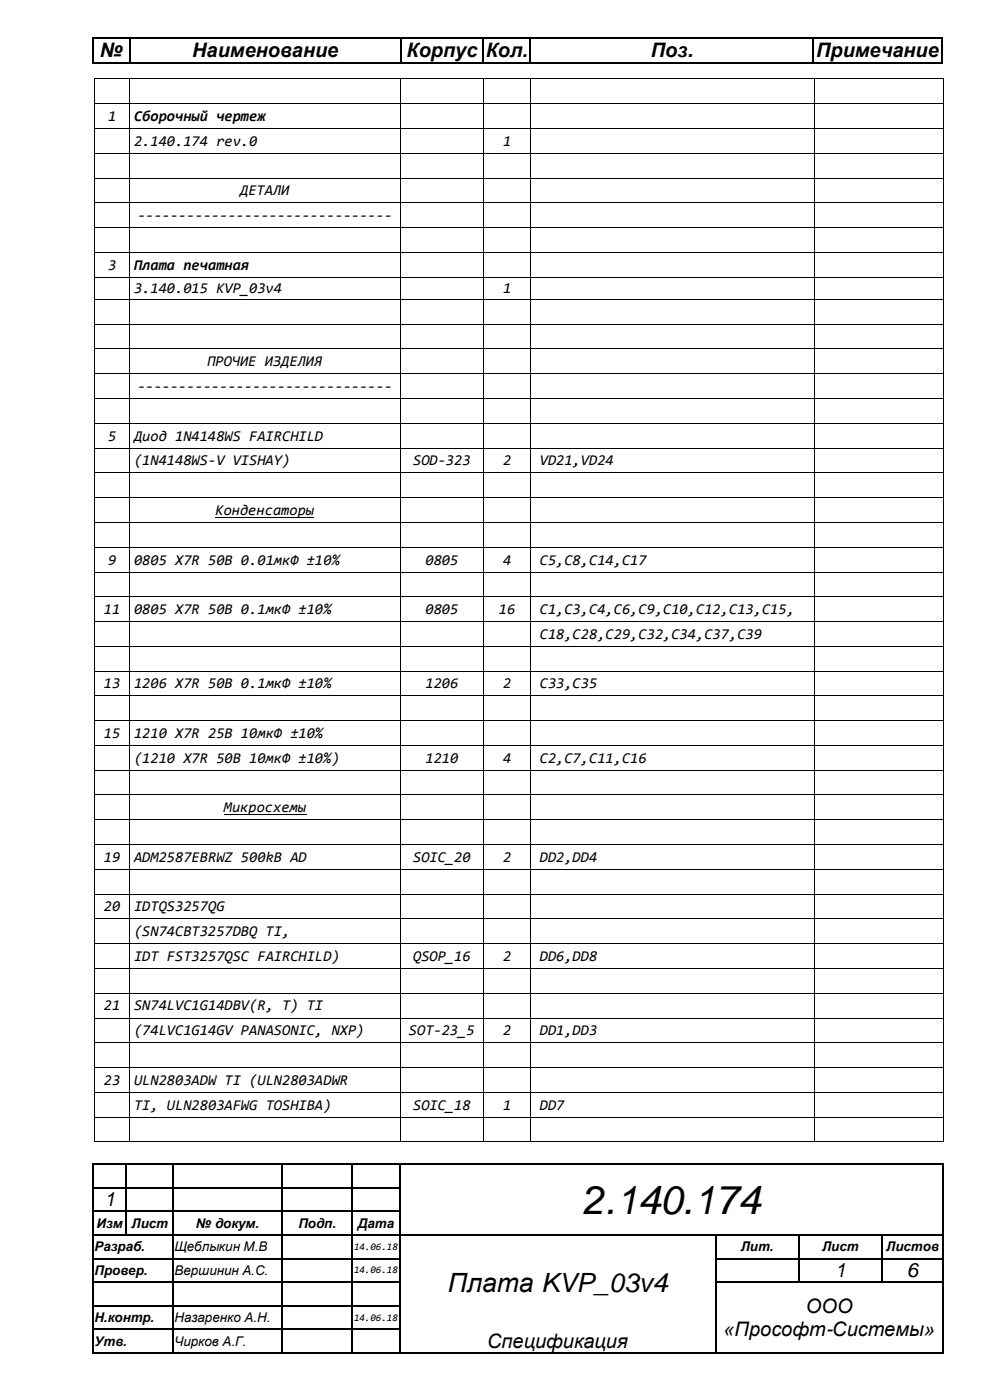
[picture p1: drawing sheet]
<svg xmlns="http://www.w3.org/2000/svg" width="210mm" height="297mm" viewBox="0 0 210 297" stroke-linecap="round" stroke-linejoin="round" font-family="sans-serif">
<defs><g id="words">
<text font-size="8.5" x="123.6" y="257.5">2.140.174</text>
<text font-size="5.6" x="95" y="274.1">Плата KVP_03v4</text>
<g font-size="4.2">
<text x="21.2" y="12.1">№</text>
<text x="40.8" y="12.1">Наименование</text>
<text x="86.3" y="12.1">Корпус</text>
<text x="103.1" y="12.1">Кол.</text>
<text x="138.1" y="12.1">Поз.</text>
<text x="173.1" y="12.1">Примечание</text>
<text x="22.1" y="256">1</text>
<text x="177.1" y="271">1</text>
<text x="192.4" y="271">6</text>
<text x="171" y="278.5">ООО</text>
<text x="103.4" y="286">Спецификация</text>
<text x="153.5" y="283.4">«Прософт-Системы»</text>
</g>
<g font-size="3.2">
<text x="22.9" y="25.7">1</text>
<text x="28.5" y="25.7">Сборочный чертеж</text>
<text x="28.5" y="30.9">2.140.174 rev.0</text>
<text x="106.7" y="30.9">1</text>
<text x="51" y="41.4">ДЕТАЛИ</text>
<text x="29.1" y="46.7">-------------------------------</text>
<text x="22.9" y="57.2">3</text>
<text x="28.5" y="57.2">Плата печатная</text>
<text x="28.5" y="62.2">3.140.015 KVP_03v4</text>
<text x="106.7" y="62.2">1</text>
<text x="44" y="77.7">ПРОЧИЕ ИЗДЕЛИЯ</text>
<text x="29.1" y="83">-------------------------------</text>
<text x="22.9" y="93.5">5</text>
<text x="28.5" y="93.5">Диод 1N4148WS FAIRCHILD</text>
<text x="28.5" y="98.7">(1N4148WS-V VISHAY)</text>
<text x="87.6" y="98.7">SOD-323</text>
<text x="106.7" y="98.7">2</text>
<text x="114.5" y="98.7">VD21,VD24</text>
<text x="45.7" y="109.3">Конденсаторы</text>
<text x="22.9" y="119.8">9</text>
<text x="28.5" y="119.8">0805 X7R 50В 0.01мкФ ±10%</text>
<text x="90.3" y="119.8">0805</text>
<text x="106.7" y="119.8">4</text>
<text x="114.5" y="119.8">C5,C8,C14,C17</text>
<text x="22.1" y="130.3">11</text>
<text x="28.5" y="130.3">0805 X7R 50В 0.1мкФ ±10%</text>
<text x="90.3" y="130.3">0805</text>
<text x="105.9" y="130.3">16</text>
<text x="114.5" y="130.3">C1,C3,C4,C6,C9,C10,C12,C13,C15,</text>
<text x="114.5" y="135.6">C18,C28,C29,C32,C34,C37,C39</text>
<text x="22.1" y="146.1">13</text>
<text x="28.5" y="146.1">1206 X7R 50В 0.1мкФ ±10%</text>
<text x="90.3" y="146.1">1206</text>
<text x="106.7" y="146.1">2</text>
<text x="114.5" y="146.1">C33,C35</text>
<text x="22.1" y="156.6">15</text>
<text x="28.5" y="156.6">1210 X7R 25В 10мкФ ±10%</text>
<text x="28.5" y="161.8">(1210 X7R 50В 10мкФ ±10%)</text>
<text x="90.3" y="161.8">1210</text>
<text x="106.7" y="161.8">4</text>
<text x="114.5" y="161.8">C2,C7,C11,C16</text>
<text x="47.5" y="172.4">Микросхемы</text>
<text x="22.1" y="182.9">19</text>
<text x="28.5" y="182.9">ADM2587EBRWZ 500kB AD</text>
<text x="87.6" y="182.9">SOIC_20</text>
<text x="106.7" y="182.9">2</text>
<text x="114.5" y="182.9">DD2,DD4</text>
<text x="22.1" y="193.4">20</text>
<text x="28.5" y="193.4">IDTQS3257QG</text>
<text x="28.5" y="198.7">(SN74CBT3257DBQ TI,</text>
<text x="28.5" y="203.9">IDT FST3257QSC FAIRCHILD)</text>
<text x="87.6" y="203.9">QSOP_16</text>
<text x="106.7" y="203.9">2</text>
<text x="114.5" y="203.9">DD6,DD8</text>
<text x="22.1" y="214.4">21</text>
<text x="28.5" y="214.4">SN74LVC1G14DBV(R, T) TI</text>
<text x="28.5" y="219.7">(74LVC1G14GV PANASONIC, NXP)</text>
<text x="86.8" y="219.7">SOT-23_5</text>
<text x="106.7" y="219.7">2</text>
<text x="114.5" y="219.7">DD1,DD3</text>
<text x="22.1" y="230.2">23</text>
<text x="28.5" y="230.2">ULN2803ADW TI (ULN2803ADWR</text>
<text x="28.5" y="235.5">TI, ULN2803AFWG TOSHIBA)</text>
<text x="87.6" y="235.5">SOIC_18</text>
<text x="106.7" y="235.5">1</text>
<text x="114.5" y="235.5">DD7</text>
</g>
<g font-size="2.8">
<text x="20.5" y="260.5">Изм</text>
<text x="27.9" y="260.5">Лист</text>
<text x="41.6" y="260.5">№ докум.</text>
<text x="63.3" y="260.5">Подп.</text>
<text x="75.9" y="260.5">Дата</text>
<text x="20" y="265.5">Разраб.</text>
<text x="37" y="265.5">Щеблыкин М.В</text>
<text x="157.1" y="265.5">Лит.</text>
<text x="174.4" y="265.5">Лист</text>
<text x="188" y="265.5">Листов</text>
<text x="20" y="270.5">Провер.</text>
<text x="37" y="270.5">Вершинин А.С.</text>
<text x="20" y="280.5">Н.контр.</text>
<text x="37" y="280.5">Назаренко А.Н.</text>
<text x="20" y="285.5">Утв.</text>
<text x="37" y="285.5">Чирков А.Г.</text>
</g>
<g font-size="2.1">
<text x="75.1" y="265.2">14.06.18</text>
<text x="75.1" y="270.2">14.06.18</text>
<text x="75.1" y="280.2">14.06.18</text>
</g>
</g></defs>
<g fill="#000">
<path d="M19.6 8h.3v.3h-.3z" fill-rule="evenodd"/>
<path d="M19.6 8h.3v.3h-.3z" fill-rule="evenodd"/>
<path d="M19.6 13.2h.3v.2h-.3z" fill-rule="evenodd"/>
<path d="M19.6 13.2h.3v.2h-.3z" fill-rule="evenodd"/>
<path d="M19.9 16.6h.2v.2h-.2z" fill-rule="evenodd"/>
<path d="M19.9 16.6h.2v.2h-.2z" fill-rule="evenodd"/>
<path d="M27.4 16.6h.1v.2h-.1z" fill-rule="evenodd"/>
<path d="M27.4 8h.3v.3h-.3z" fill-rule="evenodd"/>
<path d="M27.4 13.2h.3v.2h-.3z" fill-rule="evenodd"/>
<path d="M84.9 8h.2v.3h-.2z" fill-rule="evenodd"/>
<path d="M84.9 13.2h.2v.2h-.2z" fill-rule="evenodd"/>
<path d="M84.9 16.6h.2v.2h-.2z" fill-rule="evenodd"/>
<path d="M102.4 8h.2v.3h-.2z" fill-rule="evenodd"/>
<path d="M102.4 13.2h.2v.2h-.2z" fill-rule="evenodd"/>
<path d="M102.5 16.6h.1v.2h-.1z" fill-rule="evenodd"/>
<path d="M112.4 8h.2v.3h-.2z" fill-rule="evenodd"/>
<path d="M112.4 13.2h.2v.2h-.2z" fill-rule="evenodd"/>
<path d="M112.5 16.6h.2v.2h-.2z" fill-rule="evenodd"/>
<path d="M172.4 8h.3v.3h-.3z" fill-rule="evenodd"/>
<path d="M172.4 13.2h.3v.2h-.3z" fill-rule="evenodd"/>
<path d="M172.7 16.6h.1v.2h-.1z" fill-rule="evenodd"/>
<path d="M199.6 8h.3v.3h-.3z" fill-rule="evenodd"/>
<path d="M199.6 8h.3v.3h-.3z" fill-rule="evenodd"/>
<path d="M199.6 13.2h.3v.2h-.3z" fill-rule="evenodd"/>
<path d="M199.6 13.2h.3v.2h-.3z" fill-rule="evenodd"/>
<path d="M200.1 16.6h.2v.2h-.2z" fill-rule="evenodd"/>
<path d="M200.1 16.6h.2v.2h-.2z" fill-rule="evenodd"/>
<path d="M19.9 21.9h.2v.2h-.2z" fill-rule="evenodd"/>
<path d="M19.9 27.2h.2v.1h-.2z" fill-rule="evenodd"/>
<path d="M19.9 32.4h.2v.2h-.2z" fill-rule="evenodd"/>
<path d="M19.9 37.7h.2v.2h-.2z" fill-rule="evenodd"/>
<path d="M27.4 21.9h.1v.2h-.1z" fill-rule="evenodd"/>
<path d="M27.4 27.2h.1v.1h-.1z" fill-rule="evenodd"/>
<path d="M27.4 32.4h.1v.2h-.1z" fill-rule="evenodd"/>
<path d="M27.4 37.7h.1v.2h-.1z" fill-rule="evenodd"/>
<path d="M84.9 21.9h.2v.2h-.2z" fill-rule="evenodd"/>
<path d="M84.9 27.2h.2v.1h-.2z" fill-rule="evenodd"/>
<path d="M84.9 32.4h.2v.2h-.2z" fill-rule="evenodd"/>
<path d="M84.9 37.7h.2v.2h-.2z" fill-rule="evenodd"/>
<path d="M102.5 21.9h.1v.2h-.1z" fill-rule="evenodd"/>
<path d="M102.5 27.2h.1v.1h-.1z" fill-rule="evenodd"/>
<path d="M102.5 32.4h.1v.2h-.1z" fill-rule="evenodd"/>
<path d="M102.5 37.7h.1v.2h-.1z" fill-rule="evenodd"/>
<path d="M112.5 21.9h.2v.2h-.2z" fill-rule="evenodd"/>
<path d="M112.5 27.2h.2v.1h-.2z" fill-rule="evenodd"/>
<path d="M112.5 32.4h.2v.2h-.2z" fill-rule="evenodd"/>
<path d="M112.5 37.7h.2v.2h-.2z" fill-rule="evenodd"/>
<path d="M172.7 21.9h.1v.2h-.1z" fill-rule="evenodd"/>
<path d="M172.7 27.2h.1v.1h-.1z" fill-rule="evenodd"/>
<path d="M172.7 32.4h.1v.2h-.1z" fill-rule="evenodd"/>
<path d="M172.7 37.7h.1v.2h-.1z" fill-rule="evenodd"/>
<path d="M200.1 21.9h.2v.2h-.2z" fill-rule="evenodd"/>
<path d="M200.1 27.2h.2v.1h-.2z" fill-rule="evenodd"/>
<path d="M200.1 32.4h.2v.2h-.2z" fill-rule="evenodd"/>
<path d="M200.1 37.7h.2v.2h-.2z" fill-rule="evenodd"/>
<path d="M19.9 42.9h.2v.2h-.2z" fill-rule="evenodd"/>
<path d="M19.9 48.2h.2v.2h-.2z" fill-rule="evenodd"/>
<path d="M19.9 53.4h.2v.2h-.2z" fill-rule="evenodd"/>
<path d="M19.9 58.7h.2v.2h-.2z" fill-rule="evenodd"/>
<path d="M27.4 42.9h.1v.2h-.1z" fill-rule="evenodd"/>
<path d="M27.4 48.2h.1v.2h-.1z" fill-rule="evenodd"/>
<path d="M27.4 53.4h.1v.2h-.1z" fill-rule="evenodd"/>
<path d="M27.4 58.7h.1v.2h-.1z" fill-rule="evenodd"/>
<path d="M84.9 42.9h.2v.2h-.2z" fill-rule="evenodd"/>
<path d="M84.9 48.2h.2v.2h-.2z" fill-rule="evenodd"/>
<path d="M84.9 53.4h.2v.2h-.2z" fill-rule="evenodd"/>
<path d="M84.9 58.7h.2v.2h-.2z" fill-rule="evenodd"/>
<path d="M102.5 42.9h.1v.2h-.1z" fill-rule="evenodd"/>
<path d="M102.5 48.2h.1v.2h-.1z" fill-rule="evenodd"/>
<path d="M102.5 53.4h.1v.2h-.1z" fill-rule="evenodd"/>
<path d="M102.5 58.7h.1v.2h-.1z" fill-rule="evenodd"/>
<path d="M112.5 42.9h.2v.2h-.2z" fill-rule="evenodd"/>
<path d="M112.5 48.2h.2v.2h-.2z" fill-rule="evenodd"/>
<path d="M112.5 53.4h.2v.2h-.2z" fill-rule="evenodd"/>
<path d="M112.5 58.7h.2v.2h-.2z" fill-rule="evenodd"/>
<path d="M172.7 42.9h.1v.2h-.1z" fill-rule="evenodd"/>
<path d="M172.7 48.2h.1v.2h-.1z" fill-rule="evenodd"/>
<path d="M172.7 53.4h.1v.2h-.1z" fill-rule="evenodd"/>
<path d="M172.7 58.7h.1v.2h-.1z" fill-rule="evenodd"/>
<path d="M200.1 42.9h.2v.2h-.2z" fill-rule="evenodd"/>
<path d="M200.1 48.2h.2v.2h-.2z" fill-rule="evenodd"/>
<path d="M200.1 53.4h.2v.2h-.2z" fill-rule="evenodd"/>
<path d="M200.1 58.7h.2v.2h-.2z" fill-rule="evenodd"/>
<path d="M19.9 63.5h.2v.1h-.2z" fill-rule="evenodd"/>
<path d="M19.9 68.7h.2v.2h-.2z" fill-rule="evenodd"/>
<path d="M19.9 74h.2v.1h-.2z" fill-rule="evenodd"/>
<path d="M19.9 79.3h.2v.1h-.2z" fill-rule="evenodd"/>
<path d="M27.4 63.5h.1v.1h-.1z" fill-rule="evenodd"/>
<path d="M27.4 68.7h.1v.2h-.1z" fill-rule="evenodd"/>
<path d="M27.4 74h.1v.1h-.1z" fill-rule="evenodd"/>
<path d="M27.4 79.3h.1v.1h-.1z" fill-rule="evenodd"/>
<path d="M84.9 63.5h.2v.1h-.2z" fill-rule="evenodd"/>
<path d="M84.9 68.7h.2v.2h-.2z" fill-rule="evenodd"/>
<path d="M84.9 74h.2v.1h-.2z" fill-rule="evenodd"/>
<path d="M84.9 79.3h.2v.1h-.2z" fill-rule="evenodd"/>
<path d="M102.5 63.5h.1v.1h-.1z" fill-rule="evenodd"/>
<path d="M102.5 68.7h.1v.2h-.1z" fill-rule="evenodd"/>
<path d="M102.5 74h.1v.1h-.1z" fill-rule="evenodd"/>
<path d="M102.5 79.3h.1v.1h-.1z" fill-rule="evenodd"/>
<path d="M112.5 63.5h.2v.1h-.2z" fill-rule="evenodd"/>
<path d="M112.5 68.7h.2v.2h-.2z" fill-rule="evenodd"/>
<path d="M112.5 74h.2v.1h-.2z" fill-rule="evenodd"/>
<path d="M112.5 79.3h.2v.1h-.2z" fill-rule="evenodd"/>
<path d="M172.7 63.5h.1v.1h-.1z" fill-rule="evenodd"/>
<path d="M172.7 68.7h.1v.2h-.1z" fill-rule="evenodd"/>
<path d="M172.7 74h.1v.1h-.1z" fill-rule="evenodd"/>
<path d="M172.7 79.3h.1v.1h-.1z" fill-rule="evenodd"/>
<path d="M200.1 63.5h.2v.1h-.2z" fill-rule="evenodd"/>
<path d="M200.1 68.7h.2v.2h-.2z" fill-rule="evenodd"/>
<path d="M200.1 74h.2v.1h-.2z" fill-rule="evenodd"/>
<path d="M200.1 79.3h.2v.1h-.2z" fill-rule="evenodd"/>
<path d="M19.9 84.5h.2v.2h-.2z" fill-rule="evenodd"/>
<path d="M19.9 89.8h.2v.1h-.2z" fill-rule="evenodd"/>
<path d="M19.9 95h.2v.2h-.2z" fill-rule="evenodd"/>
<path d="M27.4 84.5h.1v.2h-.1z" fill-rule="evenodd"/>
<path d="M27.4 89.8h.1v.1h-.1z" fill-rule="evenodd"/>
<path d="M27.4 95h.1v.2h-.1z" fill-rule="evenodd"/>
<path d="M84.9 84.5h.2v.2h-.2z" fill-rule="evenodd"/>
<path d="M84.9 89.8h.2v.1h-.2z" fill-rule="evenodd"/>
<path d="M84.9 95h.2v.2h-.2z" fill-rule="evenodd"/>
<path d="M102.5 84.5h.1v.2h-.1z" fill-rule="evenodd"/>
<path d="M102.5 89.8h.1v.1h-.1z" fill-rule="evenodd"/>
<path d="M102.5 95h.1v.2h-.1z" fill-rule="evenodd"/>
<path d="M112.5 84.5h.2v.2h-.2z" fill-rule="evenodd"/>
<path d="M112.5 89.8h.2v.1h-.2z" fill-rule="evenodd"/>
<path d="M112.5 95h.2v.2h-.2z" fill-rule="evenodd"/>
<path d="M172.7 84.5h.1v.2h-.1z" fill-rule="evenodd"/>
<path d="M172.7 89.8h.1v.1h-.1z" fill-rule="evenodd"/>
<path d="M172.7 95h.1v.2h-.1z" fill-rule="evenodd"/>
<path d="M200.1 84.5h.2v.2h-.2z" fill-rule="evenodd"/>
<path d="M200.1 89.8h.2v.1h-.2z" fill-rule="evenodd"/>
<path d="M200.1 95h.2v.2h-.2z" fill-rule="evenodd"/>
<path d="M19.9 100.3h.2v.1h-.2z" fill-rule="evenodd"/>
<path d="M19.9 105.5h.2v.2h-.2z" fill-rule="evenodd"/>
<path d="M19.9 110.8h.2v.2h-.2z" fill-rule="evenodd"/>
<path d="M19.9 116.1h.2v.1h-.2z" fill-rule="evenodd"/>
<path d="M27.4 100.3h.1v.1h-.1z" fill-rule="evenodd"/>
<path d="M27.4 105.5h.1v.2h-.1z" fill-rule="evenodd"/>
<path d="M27.4 110.8h.1v.2h-.1z" fill-rule="evenodd"/>
<path d="M27.4 116.1h.1v.1h-.1z" fill-rule="evenodd"/>
<path d="M84.9 100.3h.2v.1h-.2z" fill-rule="evenodd"/>
<path d="M84.9 105.5h.2v.2h-.2z" fill-rule="evenodd"/>
<path d="M84.9 110.8h.2v.2h-.2z" fill-rule="evenodd"/>
<path d="M84.9 116.1h.2v.1h-.2z" fill-rule="evenodd"/>
<path d="M102.5 100.3h.1v.1h-.1z" fill-rule="evenodd"/>
<path d="M102.5 105.5h.1v.2h-.1z" fill-rule="evenodd"/>
<path d="M102.5 110.8h.1v.2h-.1z" fill-rule="evenodd"/>
<path d="M102.5 116.1h.1v.1h-.1z" fill-rule="evenodd"/>
<path d="M112.5 100.3h.2v.1h-.2z" fill-rule="evenodd"/>
<path d="M112.5 105.5h.2v.2h-.2z" fill-rule="evenodd"/>
<path d="M112.5 110.8h.2v.2h-.2z" fill-rule="evenodd"/>
<path d="M112.5 116.1h.2v.1h-.2z" fill-rule="evenodd"/>
<path d="M172.7 100.3h.1v.1h-.1z" fill-rule="evenodd"/>
<path d="M172.7 105.5h.1v.2h-.1z" fill-rule="evenodd"/>
<path d="M172.7 110.8h.1v.2h-.1z" fill-rule="evenodd"/>
<path d="M172.7 116.1h.1v.1h-.1z" fill-rule="evenodd"/>
<path d="M200.1 100.3h.2v.1h-.2z" fill-rule="evenodd"/>
<path d="M200.1 105.5h.2v.2h-.2z" fill-rule="evenodd"/>
<path d="M200.1 110.8h.2v.2h-.2z" fill-rule="evenodd"/>
<path d="M200.1 116.1h.2v.1h-.2z" fill-rule="evenodd"/>
<path d="M19.9 121.3h.2v.2h-.2z" fill-rule="evenodd"/>
<path d="M19.9 126.6h.2v.1h-.2z" fill-rule="evenodd"/>
<path d="M19.9 131.8h.2v.2h-.2z" fill-rule="evenodd"/>
<path d="M19.9 137.1h.2v.1h-.2z" fill-rule="evenodd"/>
<path d="M27.4 121.3h.1v.2h-.1z" fill-rule="evenodd"/>
<path d="M27.4 126.6h.1v.1h-.1z" fill-rule="evenodd"/>
<path d="M27.4 131.8h.1v.2h-.1z" fill-rule="evenodd"/>
<path d="M27.4 137.1h.1v.1h-.1z" fill-rule="evenodd"/>
<path d="M84.9 121.3h.2v.2h-.2z" fill-rule="evenodd"/>
<path d="M84.9 126.6h.2v.1h-.2z" fill-rule="evenodd"/>
<path d="M84.9 131.8h.2v.2h-.2z" fill-rule="evenodd"/>
<path d="M84.9 137.1h.2v.1h-.2z" fill-rule="evenodd"/>
<path d="M102.5 121.3h.1v.2h-.1z" fill-rule="evenodd"/>
<path d="M102.5 126.6h.1v.1h-.1z" fill-rule="evenodd"/>
<path d="M102.5 131.8h.1v.2h-.1z" fill-rule="evenodd"/>
<path d="M102.5 137.1h.1v.1h-.1z" fill-rule="evenodd"/>
<path d="M112.5 121.3h.2v.2h-.2z" fill-rule="evenodd"/>
<path d="M112.5 126.6h.2v.1h-.2z" fill-rule="evenodd"/>
<path d="M112.5 131.8h.2v.2h-.2z" fill-rule="evenodd"/>
<path d="M112.5 137.1h.2v.1h-.2z" fill-rule="evenodd"/>
<path d="M172.7 121.3h.1v.2h-.1z" fill-rule="evenodd"/>
<path d="M172.7 126.6h.1v.1h-.1z" fill-rule="evenodd"/>
<path d="M172.7 131.8h.1v.2h-.1z" fill-rule="evenodd"/>
<path d="M172.7 137.1h.1v.1h-.1z" fill-rule="evenodd"/>
<path d="M200.1 121.3h.2v.2h-.2z" fill-rule="evenodd"/>
<path d="M200.1 126.6h.2v.1h-.2z" fill-rule="evenodd"/>
<path d="M200.1 131.8h.2v.2h-.2z" fill-rule="evenodd"/>
<path d="M200.1 137.1h.2v.1h-.2z" fill-rule="evenodd"/>
<path d="M19.9 142.3h.2v.2h-.2z" fill-rule="evenodd"/>
<path d="M19.9 147.6h.2v.2h-.2z" fill-rule="evenodd"/>
<path d="M19.9 152.8h.2v.2h-.2z" fill-rule="evenodd"/>
<path d="M19.9 158.1h.2v.2h-.2z" fill-rule="evenodd"/>
<path d="M27.4 142.3h.1v.2h-.1z" fill-rule="evenodd"/>
<path d="M27.4 147.6h.1v.2h-.1z" fill-rule="evenodd"/>
<path d="M27.4 152.8h.1v.2h-.1z" fill-rule="evenodd"/>
<path d="M27.4 158.1h.1v.2h-.1z" fill-rule="evenodd"/>
<path d="M84.9 142.3h.2v.2h-.2z" fill-rule="evenodd"/>
<path d="M84.9 147.6h.2v.2h-.2z" fill-rule="evenodd"/>
<path d="M84.9 152.8h.2v.2h-.2z" fill-rule="evenodd"/>
<path d="M84.9 158.1h.2v.2h-.2z" fill-rule="evenodd"/>
<path d="M102.5 142.3h.1v.2h-.1z" fill-rule="evenodd"/>
<path d="M102.5 147.6h.1v.2h-.1z" fill-rule="evenodd"/>
<path d="M102.5 152.8h.1v.2h-.1z" fill-rule="evenodd"/>
<path d="M102.5 158.1h.1v.2h-.1z" fill-rule="evenodd"/>
<path d="M112.5 142.3h.2v.2h-.2z" fill-rule="evenodd"/>
<path d="M112.5 147.6h.2v.2h-.2z" fill-rule="evenodd"/>
<path d="M112.5 152.8h.2v.2h-.2z" fill-rule="evenodd"/>
<path d="M112.5 158.1h.2v.2h-.2z" fill-rule="evenodd"/>
<path d="M172.7 142.3h.1v.2h-.1z" fill-rule="evenodd"/>
<path d="M172.7 147.6h.1v.2h-.1z" fill-rule="evenodd"/>
<path d="M172.7 152.8h.1v.2h-.1z" fill-rule="evenodd"/>
<path d="M172.7 158.1h.1v.2h-.1z" fill-rule="evenodd"/>
<path d="M200.1 142.3h.2v.2h-.2z" fill-rule="evenodd"/>
<path d="M200.1 147.6h.2v.2h-.2z" fill-rule="evenodd"/>
<path d="M200.1 152.8h.2v.2h-.2z" fill-rule="evenodd"/>
<path d="M200.1 158.1h.2v.2h-.2z" fill-rule="evenodd"/>
<path d="M19.9 163.3h.2v.2h-.2z" fill-rule="evenodd"/>
<path d="M19.9 168.6h.2v.2h-.2z" fill-rule="evenodd"/>
<path d="M19.9 173.9h.2v.2h-.2z" fill-rule="evenodd"/>
<path d="M19.9 179.1h.2v.2h-.2z" fill-rule="evenodd"/>
<path d="M27.4 163.3h.1v.2h-.1z" fill-rule="evenodd"/>
<path d="M27.4 168.6h.1v.2h-.1z" fill-rule="evenodd"/>
<path d="M27.4 173.9h.1v.2h-.1z" fill-rule="evenodd"/>
<path d="M27.4 179.1h.1v.2h-.1z" fill-rule="evenodd"/>
<path d="M84.9 163.3h.2v.2h-.2z" fill-rule="evenodd"/>
<path d="M84.9 168.6h.2v.2h-.2z" fill-rule="evenodd"/>
<path d="M84.9 173.9h.2v.2h-.2z" fill-rule="evenodd"/>
<path d="M84.9 179.1h.2v.2h-.2z" fill-rule="evenodd"/>
<path d="M102.5 163.3h.1v.2h-.1z" fill-rule="evenodd"/>
<path d="M102.5 168.6h.1v.2h-.1z" fill-rule="evenodd"/>
<path d="M102.5 173.9h.1v.2h-.1z" fill-rule="evenodd"/>
<path d="M102.5 179.1h.1v.2h-.1z" fill-rule="evenodd"/>
<path d="M112.5 163.3h.2v.2h-.2z" fill-rule="evenodd"/>
<path d="M112.5 168.6h.2v.2h-.2z" fill-rule="evenodd"/>
<path d="M112.5 173.9h.2v.2h-.2z" fill-rule="evenodd"/>
<path d="M112.5 179.1h.2v.2h-.2z" fill-rule="evenodd"/>
<path d="M172.7 163.3h.1v.2h-.1z" fill-rule="evenodd"/>
<path d="M172.7 168.6h.1v.2h-.1z" fill-rule="evenodd"/>
<path d="M172.7 173.9h.1v.2h-.1z" fill-rule="evenodd"/>
<path d="M172.7 179.1h.1v.2h-.1z" fill-rule="evenodd"/>
<path d="M200.1 163.3h.2v.2h-.2z" fill-rule="evenodd"/>
<path d="M200.1 168.6h.2v.2h-.2z" fill-rule="evenodd"/>
<path d="M200.1 173.9h.2v.2h-.2z" fill-rule="evenodd"/>
<path d="M200.1 179.1h.2v.2h-.2z" fill-rule="evenodd"/>
<path d="M19.9 184.4h.2v.2h-.2z" fill-rule="evenodd"/>
<path d="M19.9 189.6h.2v.2h-.2z" fill-rule="evenodd"/>
<path d="M19.9 194.9h.2v.2h-.2z" fill-rule="evenodd"/>
<path d="M27.4 184.4h.1v.2h-.1z" fill-rule="evenodd"/>
<path d="M27.4 189.6h.1v.2h-.1z" fill-rule="evenodd"/>
<path d="M27.4 194.9h.1v.2h-.1z" fill-rule="evenodd"/>
<path d="M84.9 184.4h.2v.2h-.2z" fill-rule="evenodd"/>
<path d="M84.9 189.6h.2v.2h-.2z" fill-rule="evenodd"/>
<path d="M84.9 194.9h.2v.2h-.2z" fill-rule="evenodd"/>
<path d="M102.5 184.4h.1v.2h-.1z" fill-rule="evenodd"/>
<path d="M102.5 189.6h.1v.2h-.1z" fill-rule="evenodd"/>
<path d="M102.5 194.9h.1v.2h-.1z" fill-rule="evenodd"/>
<path d="M112.5 184.4h.2v.2h-.2z" fill-rule="evenodd"/>
<path d="M112.5 189.6h.2v.2h-.2z" fill-rule="evenodd"/>
<path d="M112.5 194.9h.2v.2h-.2z" fill-rule="evenodd"/>
<path d="M172.7 184.4h.1v.2h-.1z" fill-rule="evenodd"/>
<path d="M172.7 189.6h.1v.2h-.1z" fill-rule="evenodd"/>
<path d="M172.7 194.9h.1v.2h-.1z" fill-rule="evenodd"/>
<path d="M200.1 184.4h.2v.2h-.2z" fill-rule="evenodd"/>
<path d="M200.1 189.6h.2v.2h-.2z" fill-rule="evenodd"/>
<path d="M200.1 194.9h.2v.2h-.2z" fill-rule="evenodd"/>
<path d="M19.9 200.1h.2v.2h-.2z" fill-rule="evenodd"/>
<path d="M19.9 205.4h.2v.2h-.2z" fill-rule="evenodd"/>
<path d="M19.9 210.7h.2v.1h-.2z" fill-rule="evenodd"/>
<path d="M19.9 215.9h.2v.2h-.2z" fill-rule="evenodd"/>
<path d="M27.4 200.1h.1v.2h-.1z" fill-rule="evenodd"/>
<path d="M27.4 205.4h.1v.2h-.1z" fill-rule="evenodd"/>
<path d="M27.4 210.7h.1v.1h-.1z" fill-rule="evenodd"/>
<path d="M27.4 215.9h.1v.2h-.1z" fill-rule="evenodd"/>
<path d="M84.9 200.1h.2v.2h-.2z" fill-rule="evenodd"/>
<path d="M84.9 205.4h.2v.2h-.2z" fill-rule="evenodd"/>
<path d="M84.9 210.7h.2v.1h-.2z" fill-rule="evenodd"/>
<path d="M84.9 215.9h.2v.2h-.2z" fill-rule="evenodd"/>
<path d="M102.5 200.1h.1v.2h-.1z" fill-rule="evenodd"/>
<path d="M102.5 205.4h.1v.2h-.1z" fill-rule="evenodd"/>
<path d="M102.5 210.7h.1v.1h-.1z" fill-rule="evenodd"/>
<path d="M102.5 215.9h.1v.2h-.1z" fill-rule="evenodd"/>
<path d="M112.5 200.1h.2v.2h-.2z" fill-rule="evenodd"/>
<path d="M112.5 205.4h.2v.2h-.2z" fill-rule="evenodd"/>
<path d="M112.5 210.7h.2v.1h-.2z" fill-rule="evenodd"/>
<path d="M112.5 215.9h.2v.2h-.2z" fill-rule="evenodd"/>
<path d="M172.7 200.1h.1v.2h-.1z" fill-rule="evenodd"/>
<path d="M172.7 205.4h.1v.2h-.1z" fill-rule="evenodd"/>
<path d="M172.7 210.7h.1v.1h-.1z" fill-rule="evenodd"/>
<path d="M172.7 215.9h.1v.2h-.1z" fill-rule="evenodd"/>
<path d="M200.1 200.1h.2v.2h-.2z" fill-rule="evenodd"/>
<path d="M200.1 205.4h.2v.2h-.2z" fill-rule="evenodd"/>
<path d="M200.1 210.7h.2v.1h-.2z" fill-rule="evenodd"/>
<path d="M200.1 215.9h.2v.2h-.2z" fill-rule="evenodd"/>
<path d="M19.9 221.2h.2v.2h-.2z" fill-rule="evenodd"/>
<path d="M19.9 226.4h.2v.2h-.2z" fill-rule="evenodd"/>
<path d="M19.9 231.7h.2v.2h-.2z" fill-rule="evenodd"/>
<path d="M19.9 237h.2v.1h-.2z" fill-rule="evenodd"/>
<path d="M27.4 221.2h.1v.2h-.1z" fill-rule="evenodd"/>
<path d="M27.4 226.4h.1v.2h-.1z" fill-rule="evenodd"/>
<path d="M27.4 231.7h.1v.2h-.1z" fill-rule="evenodd"/>
<path d="M27.4 237h.1v.1h-.1z" fill-rule="evenodd"/>
<path d="M84.9 221.2h.2v.2h-.2z" fill-rule="evenodd"/>
<path d="M84.9 226.4h.2v.2h-.2z" fill-rule="evenodd"/>
<path d="M84.9 231.7h.2v.2h-.2z" fill-rule="evenodd"/>
<path d="M84.9 237h.2v.1h-.2z" fill-rule="evenodd"/>
<path d="M102.5 221.2h.1v.2h-.1z" fill-rule="evenodd"/>
<path d="M102.5 226.4h.1v.2h-.1z" fill-rule="evenodd"/>
<path d="M102.5 231.7h.1v.2h-.1z" fill-rule="evenodd"/>
<path d="M102.5 237h.1v.1h-.1z" fill-rule="evenodd"/>
<path d="M112.5 221.2h.2v.2h-.2z" fill-rule="evenodd"/>
<path d="M112.5 226.4h.2v.2h-.2z" fill-rule="evenodd"/>
<path d="M112.5 231.7h.2v.2h-.2z" fill-rule="evenodd"/>
<path d="M112.5 237h.2v.1h-.2z" fill-rule="evenodd"/>
<path d="M172.7 221.2h.1v.2h-.1z" fill-rule="evenodd"/>
<path d="M172.7 226.4h.1v.2h-.1z" fill-rule="evenodd"/>
<path d="M172.7 231.7h.1v.2h-.1z" fill-rule="evenodd"/>
<path d="M172.7 237h.1v.1h-.1z" fill-rule="evenodd"/>
<path d="M200.1 221.2h.2v.2h-.2z" fill-rule="evenodd"/>
<path d="M200.1 226.4h.2v.2h-.2z" fill-rule="evenodd"/>
<path d="M200.1 231.7h.2v.2h-.2z" fill-rule="evenodd"/>
<path d="M200.1 237h.2v.1h-.2z" fill-rule="evenodd"/>
<path d="M19.6 246.8h.3v.3h-.3z" fill-rule="evenodd"/>
<path d="M19.6 246.8h.3v.3h-.3z" fill-rule="evenodd"/>
<path d="M19.6 251.9h.3v.2h-.3z" fill-rule="evenodd"/>
<path d="M19.6 256.9h.3v.2h-.3z" fill-rule="evenodd"/>
<path d="M19.9 242.2h.2v.2h-.2z" fill-rule="evenodd"/>
<path d="M19.9 242.2h.2v.2h-.2z" fill-rule="evenodd"/>
<path d="M26.6 246.8h.3v.3h-.3z" fill-rule="evenodd"/>
<path d="M26.6 251.9h.3v.2h-.3z" fill-rule="evenodd"/>
<path d="M26.6 256.9h.3v.2h-.3z" fill-rule="evenodd"/>
<path d="M27.4 242.2h.1v.2h-.1z" fill-rule="evenodd"/>
<path d="M36.6 246.8h.3v.3h-.3z" fill-rule="evenodd"/>
<path d="M36.6 251.9h.3v.2h-.3z" fill-rule="evenodd"/>
<path d="M36.6 256.9h.3v.2h-.3z" fill-rule="evenodd"/>
<path d="M59.6 246.8h.3v.3h-.3z" fill-rule="evenodd"/>
<path d="M59.6 251.9h.3v.2h-.3z" fill-rule="evenodd"/>
<path d="M59.6 256.9h.3v.2h-.3z" fill-rule="evenodd"/>
<path d="M74.7 246.8h.2v.3h-.2z" fill-rule="evenodd"/>
<path d="M74.7 251.9h.2v.2h-.2z" fill-rule="evenodd"/>
<path d="M74.7 256.9h.2v.2h-.2z" fill-rule="evenodd"/>
<path d="M84.6 246.8h.3v.3h-.3z" fill-rule="evenodd"/>
<path d="M84.6 251.9h.3v.2h-.3z" fill-rule="evenodd"/>
<path d="M84.6 256.9h.3v.2h-.3z" fill-rule="evenodd"/>
<path d="M84.9 242.2h.2v.2h-.2z" fill-rule="evenodd"/>
<path d="M102.5 242.2h.1v.2h-.1z" fill-rule="evenodd"/>
<path d="M112.5 242.2h.2v.2h-.2z" fill-rule="evenodd"/>
<path d="M172.7 242.2h.1v.2h-.1z" fill-rule="evenodd"/>
<path d="M199.9 246.8h.3v.3h-.3z" fill-rule="evenodd"/>
<path d="M199.9 246.8h.3v.3h-.3z" fill-rule="evenodd"/>
<path d="M199.9 251.9h.3v.2h-.3z" fill-rule="evenodd"/>
<path d="M199.9 256.9h.3v.2h-.3z" fill-rule="evenodd"/>
<path d="M200.1 242.2h.2v.2h-.2z" fill-rule="evenodd"/>
<path d="M200.1 242.2h.2v.2h-.2z" fill-rule="evenodd"/>
<path d="M19.6 261.9h.3v.2h-.3z" fill-rule="evenodd"/>
<path d="M19.6 266.9h.3v.3h-.3z" fill-rule="evenodd"/>
<path d="M19.6 271.9h.3v.3h-.3z" fill-rule="evenodd"/>
<path d="M19.6 276.9h.3v.2h-.3z" fill-rule="evenodd"/>
<path d="M26.6 261.9h.3v.2h-.3z" fill-rule="evenodd"/>
<path d="M36.6 261.9h.3v.2h-.3z" fill-rule="evenodd"/>
<path d="M36.6 266.9h.3v.3h-.3z" fill-rule="evenodd"/>
<path d="M36.6 271.9h.3v.3h-.3z" fill-rule="evenodd"/>
<path d="M36.6 276.9h.3v.2h-.3z" fill-rule="evenodd"/>
<path d="M59.6 261.9h.3v.2h-.3z" fill-rule="evenodd"/>
<path d="M59.6 266.9h.3v.3h-.3z" fill-rule="evenodd"/>
<path d="M59.6 271.9h.3v.3h-.3z" fill-rule="evenodd"/>
<path d="M59.6 276.9h.3v.2h-.3z" fill-rule="evenodd"/>
<path d="M74.7 261.9h.2v.2h-.2z" fill-rule="evenodd"/>
<path d="M74.7 266.9h.2v.3h-.2z" fill-rule="evenodd"/>
<path d="M74.7 271.9h.2v.3h-.2z" fill-rule="evenodd"/>
<path d="M74.7 276.9h.2v.2h-.2z" fill-rule="evenodd"/>
<path d="M84.6 261.9h.3v.2h-.3z" fill-rule="evenodd"/>
<path d="M84.6 266.9h.3v.3h-.3z" fill-rule="evenodd"/>
<path d="M84.6 271.9h.3v.3h-.3z" fill-rule="evenodd"/>
<path d="M84.6 276.9h.3v.2h-.3z" fill-rule="evenodd"/>
<path d="M151.7 261.9h.2v.2h-.2z" fill-rule="evenodd"/>
<path d="M151.7 266.9h.2v.3h-.2z" fill-rule="evenodd"/>
<path d="M151.7 271.9h.2v.3h-.2z" fill-rule="evenodd"/>
<path d="M151.7 276.9h.2v.2h-.2z" fill-rule="evenodd"/>
<path d="M169.3 261.9h.3v.2h-.3z" fill-rule="evenodd"/>
<path d="M169.3 266.9h.3v.3h-.3z" fill-rule="evenodd"/>
<path d="M169.3 271.9h.3v.3h-.3z" fill-rule="evenodd"/>
<path d="M187 261.9h.2v.2h-.2z" fill-rule="evenodd"/>
<path d="M187 266.9h.2v.3h-.2z" fill-rule="evenodd"/>
<path d="M187 271.9h.2v.3h-.2z" fill-rule="evenodd"/>
<path d="M199.9 261.9h.3v.2h-.3z" fill-rule="evenodd"/>
<path d="M199.9 266.9h.3v.3h-.3z" fill-rule="evenodd"/>
<path d="M199.9 271.9h.3v.3h-.3z" fill-rule="evenodd"/>
<path d="M199.9 276.9h.3v.2h-.3z" fill-rule="evenodd"/>
<path d="M19.6 281.9h.3v.3h-.3z" fill-rule="evenodd"/>
<path d="M19.6 286.9h.3v.3h-.3z" fill-rule="evenodd"/>
<path d="M19.6 286.9h.3v.3h-.3z" fill-rule="evenodd"/>
<path d="M36.6 281.9h.3v.3h-.3z" fill-rule="evenodd"/>
<path d="M36.6 286.9h.3v.3h-.3z" fill-rule="evenodd"/>
<path d="M59.6 281.9h.3v.3h-.3z" fill-rule="evenodd"/>
<path d="M59.6 286.9h.3v.3h-.3z" fill-rule="evenodd"/>
<path d="M74.7 281.9h.2v.3h-.2z" fill-rule="evenodd"/>
<path d="M74.7 286.9h.2v.3h-.2z" fill-rule="evenodd"/>
<path d="M84.6 281.9h.3v.3h-.3z" fill-rule="evenodd"/>
<path d="M84.6 286.9h.3v.3h-.3z" fill-rule="evenodd"/>
<path d="M151.7 281.9h.2v.3h-.2z" fill-rule="evenodd"/>
<path d="M151.7 286.9h.2v.3h-.2z" fill-rule="evenodd"/>
<path d="M199.9 281.9h.3v.3h-.3z" fill-rule="evenodd"/>
<path d="M199.9 286.9h.3v.3h-.3z" fill-rule="evenodd"/>
<path d="M199.9 286.9h.3v.3h-.3z" fill-rule="evenodd"/>
</g>
<g fill="none" stroke="#000" stroke-width=".25">
<path d="M19.7 8.3v4.9M19.9 8.1h7.5M19.9 13.3h7.5M27.5 8.3v4.9M27.7 8.1h57.2M27.7 13.3h57.2M85 8.3v4.9M85.1 8.1h17.3M85.1 13.3h17.3M102.5 8.3v4.9M102.6 8.1h9.8M102.6 13.3h9.8"/>
<path d="M112.5 8.3v4.9M112.6 8.1h59.8M112.6 13.3h59.8M172.5 8.3v4.9M172.7 8.1h26.9M172.7 13.3h26.9M199.8 8.3v4.9M19.7 247.1v4.8M19.7 252.1v4.8M19.7 257.1v4.8M19.9 247h6.7M19.9 252h6.7"/>
<path d="M19.9 257h6.7M26.8 247.1v4.8M26.8 252.1v4.8M26.8 257.1v4.8M26.9 247h9.7M26.9 252h9.7M26.9 257h9.7M36.8 247.1v4.8M36.8 252.1v4.8M36.8 257.1v4.8M36.9 247h22.7M36.9 252h22.7"/>
<path d="M36.9 257h22.7M59.7 247.1v4.8M59.7 252.1v4.8M59.7 257.1v4.8M59.9 247h14.7M59.9 252h14.7M59.9 257h14.7M74.8 247.1v4.8M74.8 252.1v4.8M74.8 257.1v4.8M74.9 247h9.7M74.9 252h9.7"/>
<path d="M74.9 257h9.7M84.8 247.1v4.8M84.8 252.1v4.8M84.8 257.1v4.8M84.9 247h115M200.1 247.1v4.8M200.1 252.1v4.8M200.1 257.1v4.8M19.7 262.1v4.8M19.7 267.2v4.7M19.7 272.2v4.7M19.7 277.1v4.8"/>
<path d="M19.9 262h6.7M19.9 267h16.7M19.9 272h16.7M19.9 277h16.7M26.9 262h9.7M36.8 262.1v4.8M36.8 267.2v4.7M36.8 272.2v4.7M36.8 277.1v4.8M36.9 262h22.7M36.9 267h22.7M36.9 272h22.7"/>
<path d="M36.9 277h22.7M59.7 262.1v4.8M59.7 267.2v4.7M59.7 272.2v4.7M59.7 277.1v4.8M59.9 262h14.7M59.9 267h14.7M59.9 272h14.7M59.9 277h14.7M74.8 262.1v4.8M74.8 267.2v4.7M74.8 272.2v4.7"/>
<path d="M74.8 277.1v4.8M74.9 262h9.7M74.9 267h9.7M74.9 272h9.7M74.9 277h9.7M84.8 262.1v4.8M84.8 267.2v4.7M84.8 272.2v4.7M84.8 277.1v4.8M84.9 262h66.8M151.8 262.1v4.8M151.8 267.2v4.7"/>
<path d="M151.8 272.2v4.7M151.8 277.1v4.8M151.9 262h17.4M151.9 267h17.4M151.9 272h17.4M169.5 262.1v4.8M169.5 267.2v4.7M169.6 262h17.4M169.6 267h17.4M169.6 272h17.4M187.1 262.1v4.8M187.1 267.2v4.7"/>
<path d="M187.2 262h12.7M187.2 267h12.7M187.2 272h12.7M200.1 262.1v4.8M200.1 267.2v4.7M200.1 272.2v4.7M200.1 277.1v4.8M19.7 282.2v4.7M19.9 282.1h16.7M19.9 287.1h16.7M36.8 282.2v4.7M36.9 282.1h22.7"/>
<path d="M36.9 287.1h22.7M59.7 282.2v4.7M59.9 282.1h14.7M59.9 287.1h14.7M74.8 282.2v4.7M74.9 282.1h9.7M74.9 287.1h9.7M84.8 282.2v4.7M84.9 287.1h66.8M151.8 282.2v4.7M151.9 287.1h48M200.1 282.2v4.7"/>
</g>
<g fill="none" stroke="#000" stroke-width=".21">
<path d="M20 16.8v5.1M20.1 16.7h7.3M27.4 16.8v5.1M27.5 16.7h57.4M85 16.8v5.1M85.1 16.7h17.4M102.5 16.8v5.1M102.6 16.7h9.9M112.6 16.8v5.1M112.7 16.7h60M172.8 16.8v5.1M172.8 16.7h27.3"/>
<path d="M200.2 16.8v5.1M20 22.1v5.1M20 27.3v5.1M20 32.6v5.1M20 37.9v5M20.1 22h7.3M20.1 27.3h7.3M20.1 32.5h7.3M20.1 37.8h7.3M27.4 22.1v5.1M27.4 27.3v5.1M27.4 32.6v5.1"/>
<path d="M27.4 37.9v5M27.5 22h57.4M27.5 27.3h57.4M27.5 32.5h57.4M27.5 37.8h57.4M85 22.1v5.1M85 27.3v5.1M85 32.6v5.1M85 37.9v5M85.1 22h17.4M85.1 27.3h17.4M85.1 32.5h17.4"/>
<path d="M85.1 37.8h17.4M102.5 22.1v5.1M102.5 27.3v5.1M102.5 32.6v5.1M102.5 37.9v5M102.6 22h9.9M102.6 27.3h9.9M102.6 32.5h9.9M102.6 37.8h9.9M112.6 22.1v5.1M112.6 27.3v5.1M112.6 32.6v5.1"/>
<path d="M112.6 37.9v5M112.7 22h60M112.7 27.3h60M112.7 32.5h60M112.7 37.8h60M172.8 22.1v5.1M172.8 27.3v5.1M172.8 32.6v5.1M172.8 37.9v5M172.8 22h27.3M172.8 27.3h27.3M172.8 32.5h27.3"/>
<path d="M172.8 37.8h27.3M200.2 22.1v5.1M200.2 27.3v5.1M200.2 32.6v5.1M200.2 37.9v5M20 43.1v5.1M20 48.4v5M20 53.6v5.1M20 58.9v4.6M20.1 43h7.3M20.1 48.3h7.3M20.1 53.5h7.3"/>
<path d="M20.1 58.8h7.3M27.4 43.1v5.1M27.4 48.4v5M27.4 53.6v5.1M27.4 58.9v4.6M27.5 43h57.4M27.5 48.3h57.4M27.5 53.5h57.4M27.5 58.8h57.4M85 43.1v5.1M85 48.4v5M85 53.6v5.1"/>
<path d="M85 58.9v4.6M85.1 43h17.4M85.1 48.3h17.4M85.1 53.5h17.4M85.1 58.8h17.4M102.5 43.1v5.1M102.5 48.4v5M102.5 53.6v5.1M102.5 58.9v4.6M102.6 43h9.9M102.6 48.3h9.9M102.6 53.5h9.9"/>
<path d="M102.6 58.8h9.9M112.6 43.1v5.1M112.6 48.4v5M112.6 53.6v5.1M112.6 58.9v4.6M112.7 43h60M112.7 48.3h60M112.7 53.5h60M112.7 58.8h60M172.8 43.1v5.1M172.8 48.4v5M172.8 53.6v5.1"/>
<path d="M172.8 58.9v4.6M172.8 43h27.3M172.8 48.3h27.3M172.8 53.5h27.3M172.8 58.8h27.3M200.2 43.1v5.1M200.2 48.4v5M200.2 53.6v5.1M200.2 58.9v4.6M20 63.6v5.1M20 68.9v5.1M20 74.1v5.2"/>
<path d="M20 79.4v5.1M20.1 63.5h7.3M20.1 68.8h7.3M20.1 74h7.3M20.1 79.3h7.3M27.4 63.6v5.1M27.4 68.9v5.1M27.4 74.1v5.2M27.4 79.4v5.1M27.5 63.5h57.4M27.5 68.8h57.4M27.5 74h57.4"/>
<path d="M27.5 79.3h57.4M85 63.6v5.1M85 68.9v5.1M85 74.1v5.2M85 79.4v5.1M85.1 63.5h17.4M85.1 68.8h17.4M85.1 74h17.4M85.1 79.3h17.4M102.5 63.6v5.1M102.5 68.9v5.1M102.5 74.1v5.2"/>
<path d="M102.5 79.4v5.1M102.6 63.5h9.9M102.6 68.8h9.9M102.6 74h9.9M102.6 79.3h9.9M112.6 63.6v5.1M112.6 68.9v5.1M112.6 74.1v5.2M112.6 79.4v5.1M112.7 63.5h60M112.7 68.8h60M112.7 74h60"/>
<path d="M112.7 79.3h60M172.8 63.6v5.1M172.8 68.9v5.1M172.8 74.1v5.2M172.8 79.4v5.1M172.8 63.5h27.3M172.8 68.8h27.3M172.8 74h27.3M172.8 79.3h27.3M200.2 63.6v5.1M200.2 68.9v5.1M200.2 74.1v5.2"/>
<path d="M200.2 79.4v5.1M20 84.7v5.1M20 89.9v5.1M20 95.2v5.1M20.1 84.6h7.3M20.1 89.8h7.3M20.1 95.1h7.3M27.4 84.7v5.1M27.4 89.9v5.1M27.4 95.2v5.1M27.5 84.6h57.4M27.5 89.8h57.4"/>
<path d="M27.5 95.1h57.4M85 84.7v5.1M85 89.9v5.1M85 95.2v5.1M85.1 84.6h17.4M85.1 89.8h17.4M85.1 95.1h17.4M102.5 84.7v5.1M102.5 89.9v5.1M102.5 95.2v5.1M102.6 84.6h9.9M102.6 89.8h9.9"/>
<path d="M102.6 95.1h9.9M112.6 84.7v5.1M112.6 89.9v5.1M112.6 95.2v5.1M112.7 84.6h60M112.7 89.8h60M112.7 95.1h60M172.8 84.7v5.1M172.8 89.9v5.1M172.8 95.2v5.1M172.8 84.6h27.3M172.8 89.8h27.3"/>
<path d="M172.8 95.1h27.3M200.2 84.7v5.1M200.2 89.9v5.1M200.2 95.2v5.1M20 100.4v5.1M20 105.7v5.1M20 111v5.1M20 116.2v5.1M20.1 100.3h7.3M20.1 105.6h7.3M20.1 110.9h7.3M20.1 116.1h7.3"/>
<path d="M27.4 100.4v5.1M27.4 105.7v5.1M27.4 111v5.1M27.4 116.2v5.1M27.5 100.3h57.4M27.5 105.6h57.4M27.5 110.9h57.4M27.5 116.1h57.4M45.7 109.8h21M85 100.4v5.1M85 105.7v5.1M85 111v5.1"/>
<path d="M85 116.2v5.1M85.1 100.3h17.4M85.1 105.6h17.4M85.1 110.9h17.4M85.1 116.1h17.4M102.5 100.4v5.1M102.5 105.7v5.1M102.5 111v5.1M102.5 116.2v5.1M102.6 100.3h9.9M102.6 105.6h9.9M102.6 110.9h9.9"/>
<path d="M102.6 116.1h9.9M112.6 100.4v5.1M112.6 105.7v5.1M112.6 111v5.1M112.6 116.2v5.1M112.7 100.3h60M112.7 105.6h60M112.7 110.9h60M112.7 116.1h60M172.8 100.4v5.1M172.8 105.7v5.1M172.8 111v5.1"/>
<path d="M172.8 116.2v5.1M172.8 100.3h27.3M172.8 105.6h27.3M172.8 110.9h27.3M172.8 116.1h27.3M200.2 100.4v5.1M200.2 105.7v5.1M200.2 111v5.1M200.2 116.2v5.1M20 121.5v5.1M20 126.7v5.1M20 132v5.1"/>
<path d="M20 137.2v5.1M20.1 121.4h7.3M20.1 126.6h7.3M20.1 131.9h7.3M20.1 137.1h7.3M27.4 121.5v5.1M27.4 126.7v5.1M27.4 132v5.1M27.4 137.2v5.1M27.5 121.4h57.4M27.5 126.6h57.4M27.5 131.9h57.4"/>
<path d="M27.5 137.1h57.4M85 121.5v5.1M85 126.7v5.1M85 132v5.1M85 137.2v5.1M85.1 121.4h17.4M85.1 126.6h17.4M85.1 131.9h17.4M85.1 137.1h17.4M102.5 121.5v5.1M102.5 126.7v5.1M102.5 132v5.1"/>
<path d="M102.5 137.2v5.1M102.6 121.4h9.9M102.6 126.6h9.9M102.6 131.9h9.9M102.6 137.1h9.9M112.6 121.5v5.1M112.6 126.7v5.1M112.6 132v5.1M112.6 137.2v5.1M112.7 121.4h60M112.7 126.6h60M112.7 131.9h60"/>
<path d="M112.7 137.1h60M172.8 121.5v5.1M172.8 126.7v5.1M172.8 132v5.1M172.8 137.2v5.1M172.8 121.4h27.3M172.8 126.6h27.3M172.8 131.9h27.3M172.8 137.1h27.3M200.2 121.5v5.1M200.2 126.7v5.1M200.2 132v5.1"/>
<path d="M200.2 137.2v5.1M20 142.5v5.1M20 147.8v5M20 153v5.1M20 158.3v5M20.1 142.4h7.3M20.1 147.7h7.3M20.1 152.9h7.3M20.1 158.2h7.3M27.4 142.5v5.1M27.4 147.8v5M27.4 153v5.1"/>
<path d="M27.4 158.3v5M27.5 142.4h57.4M27.5 147.7h57.4M27.5 152.9h57.4M27.5 158.2h57.4M85 142.5v5.1M85 147.8v5M85 153v5.1M85 158.3v5M85.1 142.4h17.4M85.1 147.7h17.4M85.1 152.9h17.4"/>
<path d="M85.1 158.2h17.4M102.5 142.5v5.1M102.5 147.8v5M102.5 153v5.1M102.5 158.3v5M102.6 142.4h9.9M102.6 147.7h9.9M102.6 152.9h9.9M102.6 158.2h9.9M112.6 142.5v5.1M112.6 147.8v5M112.6 153v5.1"/>
<path d="M112.6 158.3v5M112.7 142.4h60M112.7 147.7h60M112.7 152.9h60M112.7 158.2h60M172.8 142.5v5.1M172.8 147.8v5M172.8 153v5.1M172.8 158.3v5M172.8 142.4h27.3M172.8 147.7h27.3M172.8 152.9h27.3"/>
<path d="M172.8 158.2h27.3M200.2 142.5v5.1M200.2 147.8v5M200.2 153v5.1M200.2 158.3v5M20 163.5v5.1M20 168.8v5.1M20 174.1v5M20 179.3v5.1M20.1 163.4h7.3M20.1 168.7h7.3M20.1 174h7.3"/>
<path d="M20.1 179.2h7.3M27.4 163.5v5.1M27.4 168.8v5.1M27.4 174.1v5M27.4 179.3v5.1M27.5 163.4h57.4M27.5 168.7h57.4M27.5 174h57.4M27.5 179.2h57.4M47.5 172.9h17.4M85 163.5v5.1M85 168.8v5.1"/>
<path d="M85 174.1v5M85 179.3v5.1M85.1 163.4h17.4M85.1 168.7h17.4M85.1 174h17.4M85.1 179.2h17.4M102.5 163.5v5.1M102.5 168.8v5.1M102.5 174.1v5M102.5 179.3v5.1M102.6 163.4h9.9M102.6 168.7h9.9"/>
<path d="M102.6 174h9.9M102.6 179.2h9.9M112.6 163.5v5.1M112.6 168.8v5.1M112.6 174.1v5M112.6 179.3v5.1M112.7 163.4h60M112.7 168.7h60M112.7 174h60M112.7 179.2h60M172.8 163.5v5.1M172.8 168.8v5.1"/>
<path d="M172.8 174.1v5M172.8 179.3v5.1M172.8 163.4h27.3M172.8 168.7h27.3M172.8 174h27.3M172.8 179.2h27.3M200.2 163.5v5.1M200.2 168.8v5.1M200.2 174.1v5M200.2 179.3v5.1M20 184.6v5M20 189.8v5.1"/>
<path d="M20 195.1v5M20.1 184.5h7.3M20.1 189.7h7.3M20.1 195h7.3M27.4 184.6v5M27.4 189.8v5.1M27.4 195.1v5M27.5 184.5h57.4M27.5 189.7h57.4M27.5 195h57.4M85 184.6v5M85 189.8v5.1"/>
<path d="M85 195.1v5M85.1 184.5h17.4M85.1 189.7h17.4M85.1 195h17.4M102.5 184.6v5M102.5 189.8v5.1M102.5 195.1v5M102.6 184.5h9.9M102.6 189.7h9.9M102.6 195h9.9M112.6 184.6v5M112.6 189.8v5.1"/>
<path d="M112.6 195.1v5M112.7 184.5h60M112.7 189.7h60M112.7 195h60M172.8 184.6v5M172.8 189.8v5.1M172.8 195.1v5M172.8 184.5h27.3M172.8 189.7h27.3M172.8 195h27.3M200.2 184.6v5M200.2 189.8v5.1"/>
<path d="M200.2 195.1v5M20 200.3v5.1M20 205.6v5.1M20 210.8v5.1M20 216.1v5.1M20.1 200.2h7.3M20.1 205.5h7.3M20.1 210.8h7.3M20.1 216h7.3M27.4 200.3v5.1M27.4 205.6v5.1M27.4 210.8v5.1"/>
<path d="M27.4 216.1v5.1M27.5 200.2h57.4M27.5 205.5h57.4M27.5 210.8h57.4M27.5 216h57.4M85 200.3v5.1M85 205.6v5.1M85 210.8v5.1M85 216.1v5.1M85.1 200.2h17.4M85.1 205.5h17.4M85.1 210.8h17.4"/>
<path d="M85.1 216h17.4M102.5 200.3v5.1M102.5 205.6v5.1M102.5 210.8v5.1M102.5 216.1v5.1M102.6 200.2h9.9M102.6 205.5h9.9M102.6 210.8h9.9M102.6 216h9.9M112.6 200.3v5.1M112.6 205.6v5.1M112.6 210.8v5.1"/>
<path d="M112.6 216.1v5.1M112.7 200.2h60M112.7 205.5h60M112.7 210.8h60M112.7 216h60M172.8 200.3v5.1M172.8 205.6v5.1M172.8 210.8v5.1M172.8 216.1v5.1M172.8 200.2h27.3M172.8 205.5h27.3M172.8 210.8h27.3"/>
<path d="M172.8 216h27.3M200.2 200.3v5.1M200.2 205.6v5.1M200.2 210.8v5.1M200.2 216.1v5.1M20 221.4v5M20 226.6v5.1M20 231.9v5.1M20 237.1v5.1M20.1 221.3h7.3M20.1 226.5h7.3M20.1 231.8h7.3"/>
<path d="M20.1 237.1h7.3M27.4 221.4v5M27.4 226.6v5.1M27.4 231.9v5.1M27.4 237.1v5.1M27.5 221.3h57.4M27.5 226.5h57.4M27.5 231.8h57.4M27.5 237.1h57.4M85 221.4v5M85 226.6v5.1M85 231.9v5.1"/>
<path d="M85 237.1v5.1M85.1 221.3h17.4M85.1 226.5h17.4M85.1 231.8h17.4M85.1 237.1h17.4M102.5 221.4v5M102.5 226.6v5.1M102.5 231.9v5.1M102.5 237.1v5.1M102.6 221.3h9.9M102.6 226.5h9.9M102.6 231.8h9.9"/>
<path d="M102.6 237.1h9.9M112.6 221.4v5M112.6 226.6v5.1M112.6 231.9v5.1M112.6 237.1v5.1M112.7 221.3h60M112.7 226.5h60M112.7 231.8h60M112.7 237.1h60M172.8 221.4v5M172.8 226.6v5.1M172.8 231.9v5.1"/>
<path d="M172.8 237.1v5.1M172.8 221.3h27.3M172.8 226.5h27.3M172.8 231.8h27.3M172.8 237.1h27.3M200.2 221.4v5M200.2 226.6v5.1M200.2 231.9v5.1M200.2 237.1v5.1M20.1 242.3h7.3M27.5 242.3h57.4M85.1 242.3h17.4"/>
<path d="M102.6 242.3h9.9M112.7 242.3h60M172.8 242.3h27.3"/>
</g>
<use href="#words"/>
</svg>
